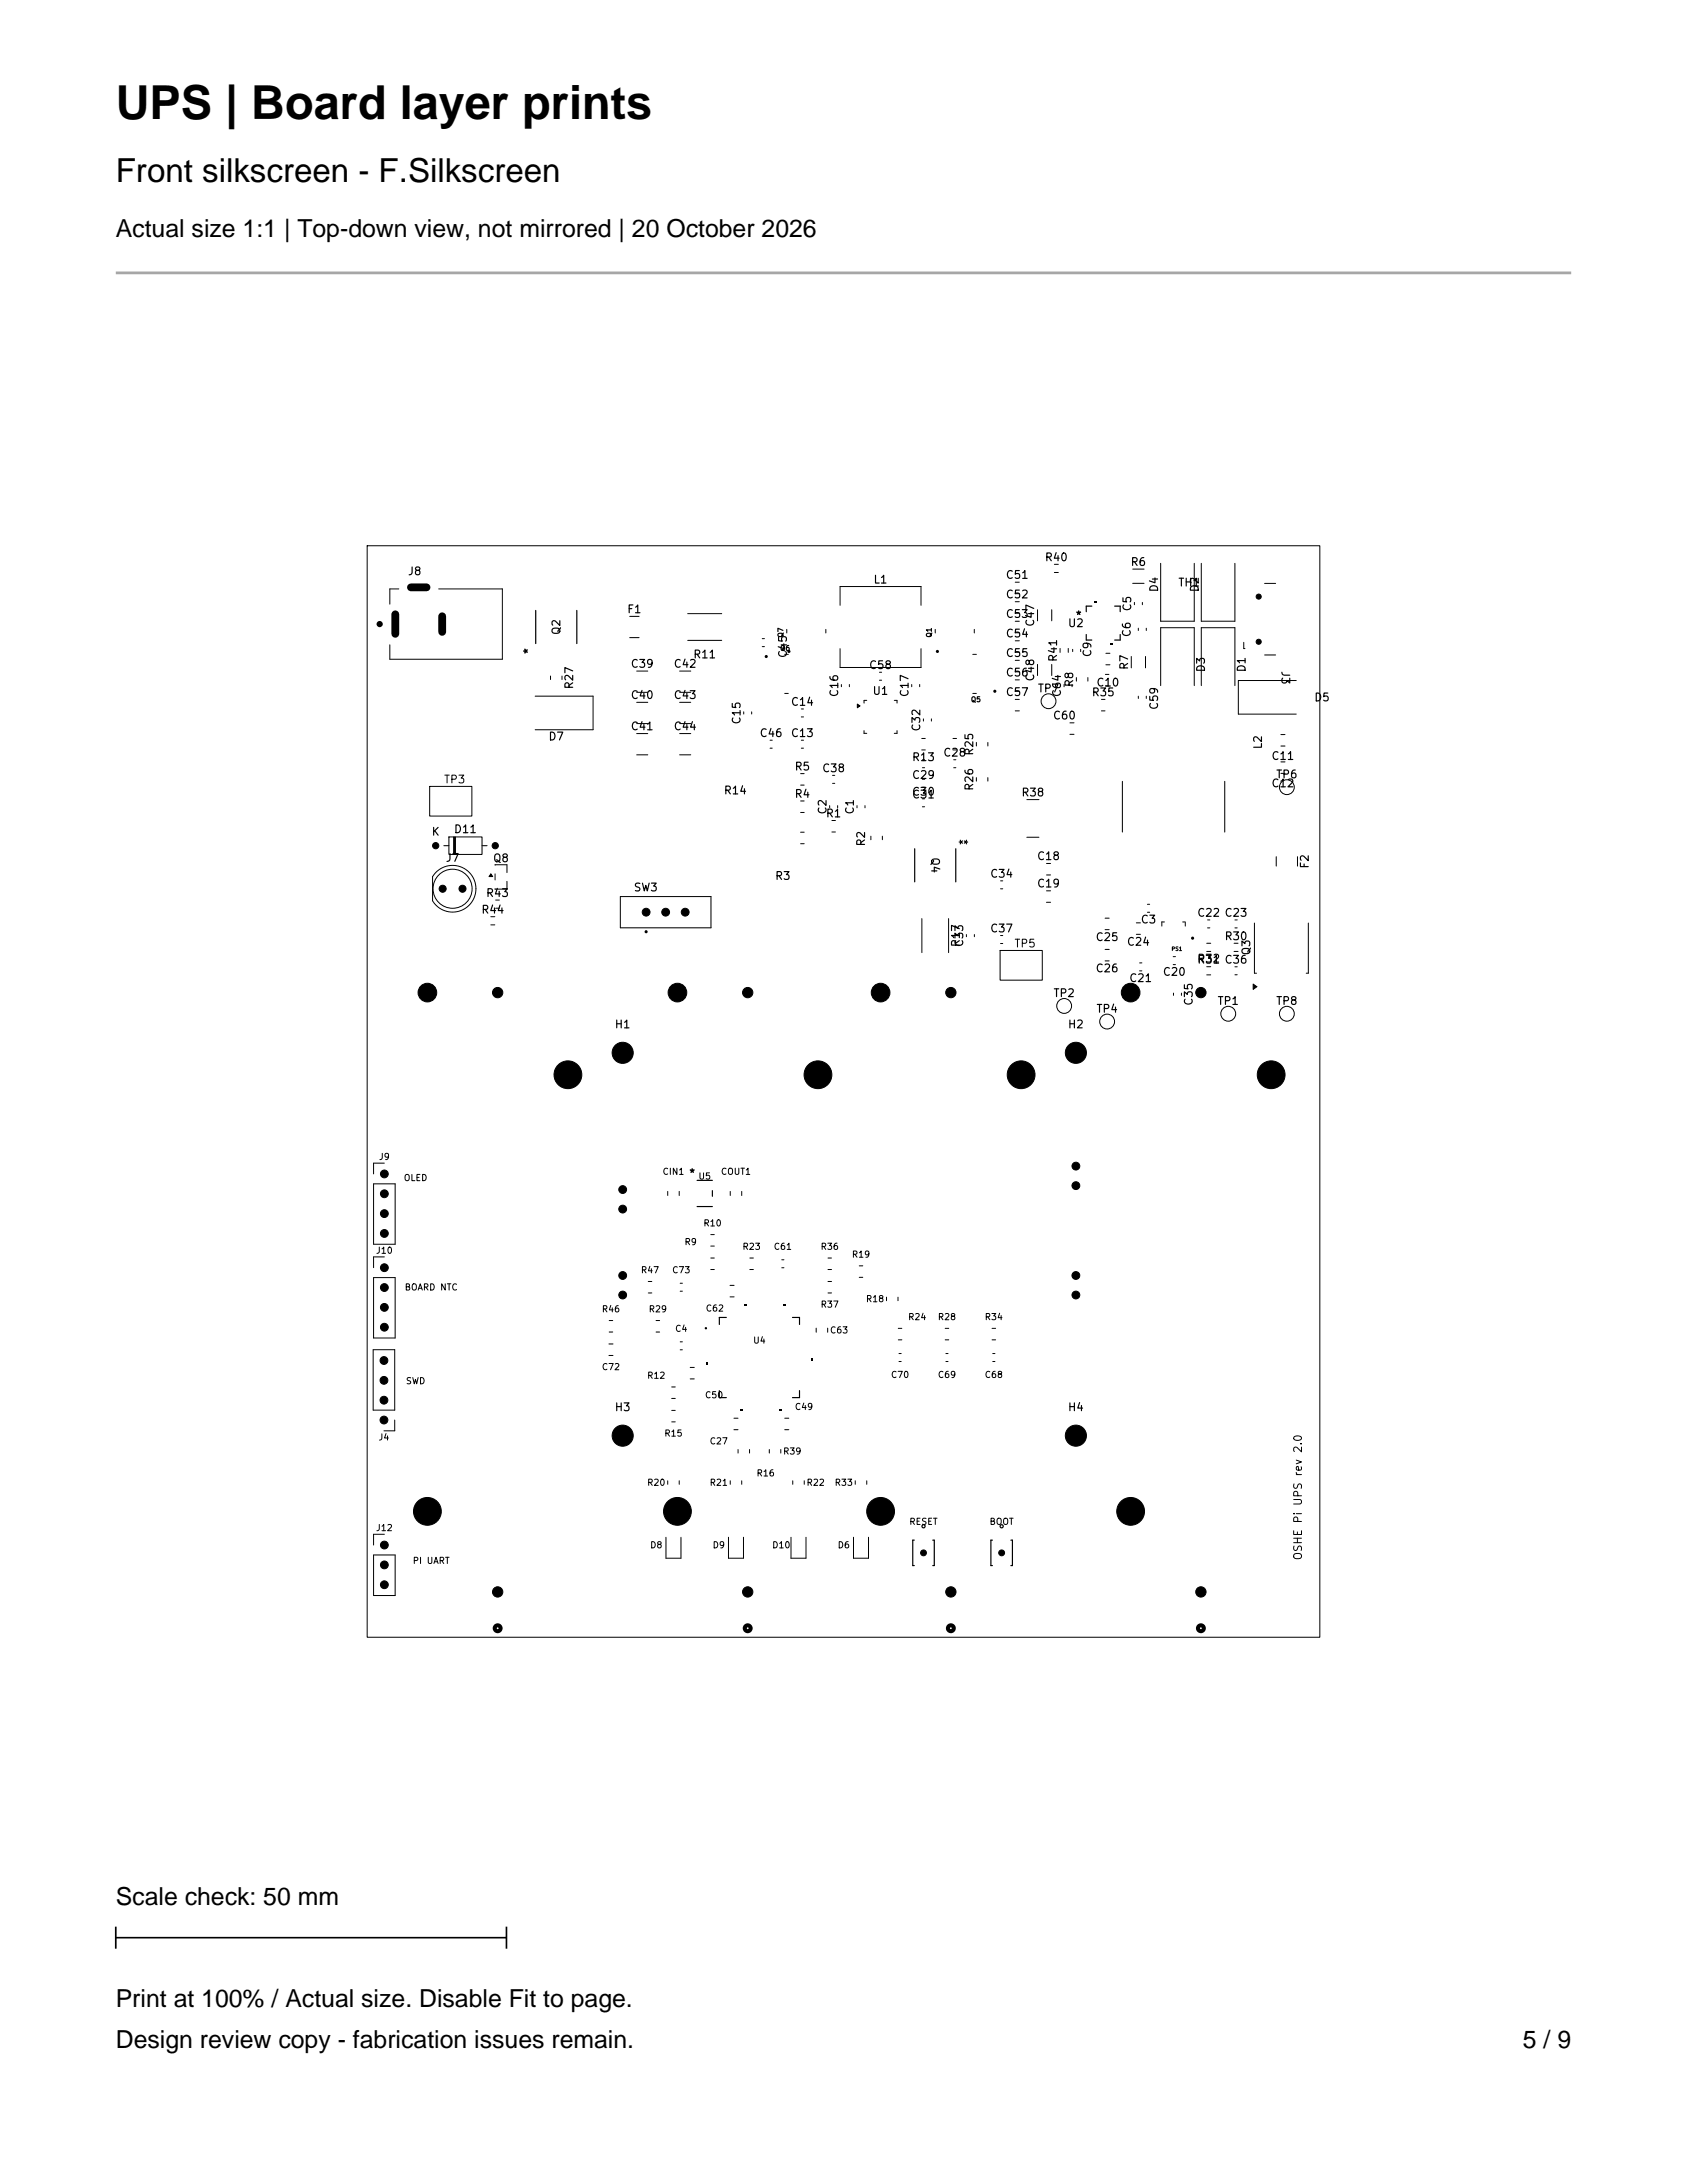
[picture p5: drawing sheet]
<svg xmlns="http://www.w3.org/2000/svg" width="216mm" height="279mm" viewBox="0 0 216 279" stroke-linecap="round" stroke-linejoin="round" font-family="sans-serif">
<defs><g id="words">
<text font-size="6" x="14.8" y="15.2">UPS | Board layer prints</text>
<text font-size="4.2" x="14.8" y="23.3">Front silkscreen - F.Silkscreen</text>
<g font-size="3.2">
<text x="14.8" y="30.3">Actual size 1:1 | Top-down view, not mirrored | 20 October 2026</text>
<text x="14.8" y="243.8">Scale check: 50 mm</text>
<text x="14.8" y="256.8">Print at 100% / Actual size. Disable Fit to page.</text>
<text x="14.8" y="262.1">Design review copy - fabrication issues remain.</text>
<text x="194.9" y="262.1">5 / 9</text>
</g>
<g font-size="1">
<text x="52.1" y="73.9">J8</text>
<text x="111.7" y="74.9">L1</text>
<text x="128.6" y="74.3">C51</text>
<text x="128.6" y="76.8">C52</text>
<text x="133.6" y="72.1">R40</text>
<text x="144.6" y="72.7">R6</text>
<text x="148.4" y="75.9" transform="rotate(-90 148.4 75.9)">D4</text>
<text x="150.7" y="75.3">TH1</text>
<text x="153.6" y="75.9" transform="rotate(-90 153.6 75.9)">D2</text>
<text x="68.3" y="83.8" transform="rotate(-90 68.3 83.8)">*</text>
<text x="71.9" y="81.4" transform="rotate(-90 71.9 81.4)">Q2</text>
<text x="80.2" y="78.7">F1</text>
<text x="128.6" y="81.8">C54</text>
<text x="128.6" y="79.3">C53</text>
<text x="132.6" y="80.3" transform="rotate(-90 132.6 80.3)">C47</text>
<text x="136.6" y="80.5">U2</text>
<text x="137.6" y="79.5">*</text>
<text x="144.9" y="81.6" transform="rotate(-90 144.9 81.6)">C6</text>
<text x="145" y="78.3" transform="rotate(-90 145 78.3)">C5</text>
<text x="73.6" y="88.3" transform="rotate(-90 73.6 88.3)">R27</text>
<text x="80.6" y="85.7">C39</text>
<text x="80.6" y="89.7">C40</text>
<text x="86.1" y="89.7">C43</text>
<text x="86.1" y="85.7">C42</text>
<text x="88.6" y="84.5">R11</text>
<text x="100.9" y="84.3" transform="rotate(-90 100.9 84.3)">C45</text>
<text x="107.5" y="89.3" transform="rotate(-90 107.5 89.3)">C16</text>
<text x="111.1" y="85.9">C58</text>
<text x="111.6" y="89.2">U1</text>
<text x="116.5" y="89.3" transform="rotate(-90 116.5 89.3)">C17</text>
<text x="128.6" y="86.8">C56</text>
<text x="128.6" y="89.3">C57</text>
<text x="128.6" y="84.3">C55</text>
<text x="132.6" y="87.3" transform="rotate(-90 132.6 87.3)">C48</text>
<text x="132.7" y="88.9">TP7</text>
<text x="135.5" y="84.8" transform="rotate(-90 135.5 84.8)">R41</text>
<text x="136" y="89.3" transform="rotate(-90 136 89.3)">C64</text>
<text x="137.6" y="88" transform="rotate(-90 137.6 88)">R8</text>
<text x="139.6" y="89.4">R35</text>
<text x="139.9" y="84.2" transform="rotate(-90 139.9 84.2)">C9</text>
<text x="140.2" y="88.1">C10</text>
<text x="144.6" y="85.8" transform="rotate(-90 144.6 85.8)">R7</text>
<text x="154.4" y="86.1" transform="rotate(-90 154.4 86.1)">D3</text>
<text x="159.6" y="86.1" transform="rotate(-90 159.6 86.1)">D1</text>
<text x="163.8" y="85.8" transform="rotate(90 163.8 85.8)">J3</text>
<text x="70.1" y="95">D7</text>
<text x="80.6" y="93.7">C41</text>
<text x="86.1" y="93.7">C44</text>
<text x="95" y="92.8" transform="rotate(-90 95 92.8)">C15</text>
<text x="97.1" y="94.6">C46</text>
<text x="101.1" y="90.6">C14</text>
<text x="101.1" y="94.6">C13</text>
<text x="118" y="93.7" transform="rotate(-90 118 93.7)">C32</text>
<text x="134.7" y="92.3">C60</text>
<text x="148.4" y="90.9" transform="rotate(-90 148.4 90.9)">C59</text>
<text x="161.7" y="96" transform="rotate(-90 161.7 96)">L2</text>
<text x="168.1" y="90">D5</text>
<text x="56.7" y="100.5">TP3</text>
<text x="92.6" y="101.9">R14</text>
<text x="101.6" y="98.9">R5</text>
<text x="105.1" y="99.1">C38</text>
<text x="116.6" y="99.9">C29</text>
<text x="116.6" y="97.7">R13</text>
<text x="120.6" y="97.1">C28</text>
<text x="124.8" y="101.3" transform="rotate(-90 124.8 101.3)">R26</text>
<text x="124.8" y="96.8" transform="rotate(-90 124.8 96.8)">R25</text>
<text x="162.6" y="101">C12</text>
<text x="162.6" y="97.5">C11</text>
<text x="163.2" y="99.9">TP6</text>
<text x="55.2" y="107.2">K</text>
<text x="58" y="106.9">D11</text>
<text x="101.6" y="102.4">R4</text>
<text x="105.6" y="104.9">R1</text>
<text x="106" y="104.3" transform="rotate(-90 106 104.3)">C2</text>
<text x="109.5" y="104.3" transform="rotate(-90 109.5 104.3)">C1</text>
<text x="116.6" y="102.1">C30</text>
<text x="116.6" y="102.4">C31</text>
<text x="130.6" y="102.2">R38</text>
<text x="57" y="110.5">J7</text>
<text x="63" y="110.6">Q8</text>
<text x="99.1" y="112.9">R3</text>
<text x="110.9" y="108.4" transform="rotate(-90 110.9 108.4)">R2</text>
<text x="118.9" y="109.7" transform="rotate(90 118.9 109.7)">Q4</text>
<text x="124.1" y="108.3" transform="rotate(-90 124.1 108.3)">*</text>
<text x="126.6" y="112.6">C34</text>
<text x="132.6" y="113.8">C19</text>
<text x="132.6" y="110.3">C18</text>
<text x="167.7" y="111.3" transform="rotate(-90 167.7 111.3)">F2</text>
<text x="61.5" y="117.2">R44</text>
<text x="62.1" y="115">R43</text>
<text x="81" y="114.3">SW3</text>
<text x="126.6" y="119.6">C37</text>
<text x="145.9" y="118.4">C3</text>
<text x="153.1" y="117.6">C22 C23</text>
<text x="123.1" y="121.3" transform="rotate(-90 123.1 121.3)">R17</text>
<text x="123.5" y="121.3" transform="rotate(-90 123.5 121.3)">C33</text>
<text x="129.7" y="121.5">TP5</text>
<text x="140.1" y="120.7">C25</text>
<text x="140.1" y="124.7">C26</text>
<text x="144.1" y="121.3">C24</text>
<text x="144.4" y="125.9">C21</text>
<text x="148.7" y="125.1">C20</text>
<text x="153.1" y="123.6">R31 C36</text>
<text x="153.1" y="123.4">R32</text>
<text x="156.6" y="120.6">R30</text>
<text x="160.2" y="122.4" transform="rotate(-90 160.2 122.4)">Q3</text>
<text x="78.6" y="131.9">H1</text>
<text x="134.7" y="127.9">TP2</text>
<text x="136.6" y="131.9">H2</text>
<text x="140.2" y="129.9">TP4</text>
<text x="152.9" y="128.8" transform="rotate(-90 152.9 128.8)">C35</text>
<text x="155.7" y="128.9">TP1</text>
<text x="163.2" y="128.9">TP8</text>
<text x="88.1" y="150.9">*</text>
<text x="78.6" y="180.9">H3</text>
<text x="136.6" y="180.9">H4</text>
<text x="166.9" y="199.8" transform="rotate(-90 166.9 199.8)">OSHE Pi UPS rev 2.0</text>
</g>
<g font-size=".8">
<text x="48.4" y="148.7">J9</text>
<text x="51.6" y="151.4">OLED</text>
<text x="84.7" y="150.6">CIN1</text>
<text x="89.3" y="151.2">U5</text>
<text x="92.2" y="150.6">COUT1</text>
<text x="48" y="160.7">J10</text>
<text x="87.5" y="159.6">R9</text>
<text x="89.9" y="157.2">R10</text>
<text x="94.9" y="160.2">R23</text>
<text x="98.9" y="160.2">C61</text>
<text x="104.9" y="160.2">R36</text>
<text x="108.9" y="161.2">R19</text>
<text x="51.7" y="165.4">BOARD NTC</text>
<text x="81.9" y="163.2">R47</text>
<text x="85.9" y="163.2">C73</text>
<text x="104.9" y="167.6">R37</text>
<text x="110.7" y="166.9">R18</text>
<text x="76.9" y="168.2">R46</text>
<text x="82.9" y="168.2">R29</text>
<text x="86.3" y="170.7">C4</text>
<text x="90.2" y="168.1">C62</text>
<text x="96.3" y="172.2">U4</text>
<text x="106.1" y="170.9">C63</text>
<text x="116.1" y="169.2">R24</text>
<text x="119.9" y="169.2">R28</text>
<text x="125.9" y="169.2">R34</text>
<text x="51.9" y="177.4">SWD</text>
<text x="76.9" y="175.6">C72</text>
<text x="82.7" y="176.7">R12</text>
<text x="90.1" y="179.2">C50</text>
<text x="113.9" y="176.6">C70</text>
<text x="119.9" y="176.6">C69</text>
<text x="125.9" y="176.6">C68</text>
<text x="48.4" y="184.6">J4</text>
<text x="84.9" y="184.1">R15</text>
<text x="90.7" y="185.1">C27</text>
<text x="101.6" y="180.7">C49</text>
<text x="82.7" y="190.4">R20</text>
<text x="90.7" y="190.4">R21</text>
<text x="96.7" y="189.2">R16</text>
<text x="100.1" y="186.4">R39</text>
<text x="103.1" y="190.4">R22</text>
<text x="106.7" y="190.4">R33</text>
<text x="48" y="196.2">J12</text>
<text x="116.3" y="195.4">RESET</text>
<text x="126.6" y="195.4">BOOT</text>
<text x="52.7" y="200.4">PI UART</text>
<text x="83.1" y="198.4">D8</text>
<text x="91.1" y="198.4">D9</text>
<text x="98.7" y="198.4">D10</text>
<text x="107.1" y="198.4">D6</text>
</g>
<g font-size=".6">
<text x="99.8" y="83.5">Q6</text>
<text x="100.4" y="81.7" transform="rotate(-90 100.4 81.7)">Q7</text>
<text x="119.4" y="81.7" transform="rotate(-90 119.4 81.7)">Q1</text>
<text x="124.2" y="90">Q5</text>
</g>
<text font-size=".5" x="149.9" y="121.8">PS1</text>
</g></defs>
<g fill="none" stroke="#000" stroke-width=".13">
<path d="M47 69.9h121.9v139.7h-121.9zM51 75.4h-1.1v1.9M56.1 75.4h8.2v9h-14.4v-1.9M80.6 78.9h1.2M88 78.5h4.4M107.5 77.5v-2.4h10.4v2.4M129.9 79.5h.6M129.9 74.5h.6M129.9 76h.6M129.9 77h.6M129.9 78.5h.6M132.8 78v1.5"/>
<path d="M134.6 78v1.5M134.9 72.2h.5M134.9 73.3h.5M145 74.7h1.4M145 72.8h1.4M145.2 77.1v.3M146.2 77.1v.3M148.5 72.1v7.4h4.3v-7.4M153.7 72.1v7.4h4.3v-7.4M161.8 74.7h1.5M68.5 89.1h7.4v4.3h-7.4M70.5 86.5v.5"/>
<path d="M71.9 86.5v.5M80.6 81.6h1.2M81.5 85.9h1.4M81.5 88.6h1.4M81.5 89.9h1.4M81.5 92.6h1.4M81.5 93.9h1.4M81.5 96.6h1.4M87 85.9h1.4M87 88.6h1.4M87 89.9h1.4M87 92.6h1.4"/>
<path d="M87 93.9h1.4M87 96.6h1.4M88 82h4.4M95.2 91.1v.3M96.2 91.1v.3M97.5 81.7h.3M97.5 82.8h.3M98.5 94.7h.3M98.5 95.8h.3M100.4 88.8h.5M100.4 83.7h.5M100.7 80.6v.4"/>
<path d="M102.5 99h.4M102.5 90.7h.3M102.5 91.8h.3M102.5 94.7h.3M102.5 95.8h.3M105.7 80.6v.4M106.5 99.2h.3M107.5 83v2.4h10.4v-2.4M107.7 87.6v.3M108.7 87.6v.3M109.7 90.1l.4 .3-.4 .2zM110.6 93.5v.4h.3"/>
<path d="M110.9 89.6h-.3v.4M112.5 86h.3M112.5 87.1h.3M114.4 89.6h.4v.4M114.8 93.5v.4h-.4M116.7 87.6v.3M117.7 87.6v.3M118 94.5h.4M118 96h.4M118 97.2h.3M118 98.3h.3M118 99.7h.3"/>
<path d="M118.2 92v.3M119.2 92v.3M119.7 80.6v.4M122 94.5h.4M122 96h.4M122 97.2h.3M122 98.3h.3M124.5 88.8h.5M124.5 83.7h.5M124.7 80.6v.4M125 95v.5M125 99.5v.5"/>
<path d="M126.4 95v.5M126.4 99.5v.5M129.9 89.5h.6M129.9 91h.6M129.9 87h.6M129.9 88.5h.6M129.9 82h.6M129.9 83.5h.6M129.9 81h.6M129.9 84.5h.6M129.9 86h.6M132.8 85v1.5"/>
<path d="M134.6 85v1.5M135.7 83v.5M136.2 87.6v.3M136.7 83v.5M136.9 94h.6M136.9 92.5h.6M137.2 87.6v.3M137.3 83.1v.3M137.8 86.7v.5M138.3 83.1v.3M139.2 86.7v.5M141 89.5h.4"/>
<path d="M141 91h.4M141.5 86.3h.4M141.5 87.8h.4M141.5 83.6h.6M141.5 85.1h.6M144.8 84v1.5M145.7 80.4v.3M145.7 89.1v.3M146.6 84v1.5M146.7 80.4v.3M146.7 89.1v.3M148.5 87.7v-7.4h4.3v7.4"/>
<path d="M153.7 87.7v-7.4h4.3v7.4M159.2 82.2v.8h.1M161.8 83.8h1.5M163.9 97.5h.6M163.9 99h.6M163.9 94h.6M163.9 95.5h.6M165.9 87.1h-7.4v4.3h7.4M55 100.7h5.4v3.7h-5.4zM55.8 111.6a2.99 2.99 0 0 1 4.4 .2 2.99 2.99 0 0 1-.5 4.4 2.99 2.99 0 0 1-4.3-.9v-3.1zM56.8 108.2h.6M57.4 107.1h4.3v2.3h-4.3z"/>
<path d="M58 107.1v2.3M58.2 107.1v2.3M58.3 107.1v2.3M61.7 108.2h.6M62.8 117.3h.5M62.8 118.4h.5M62.8 111.9l.3 .3h-.5zM63.4 110.7h1.5v1M63.4 111.8v.8M63.4 115.2h.5M63.4 116.2h.5M64.9 112.8v1l-1.5-.1"/>
<path d="M79.4 114.7h11.6v4.1h-11.6zM102.5 102.5h.4M102.5 104h.4M102.5 100.5h.4M102.5 106.5h.4M102.5 108h.4M106.2 103.1v.3M106.5 105h.4M106.5 106.5h.4M106.5 100.3h.3M107.2 103.1v.3M109.7 103.1v.3"/>
<path d="M110.7 103.1v.3M111.5 107v.5M112.9 107v.5M118 117.6v4.3M118 102.2h.3M118 103.3h.3M118 100.8h.3M121.4 117.6v4.3M123.7 119.6v.3M124.7 119.6v.3M128 112.7h.3M128 113.8h.3"/>
<path d="M128 119.7h.3M131.4 102.3h1.6M131.4 107.2h1.6M133.9 114h.6M133.9 115.5h.6M133.9 110.5h.6M133.9 112h.6M141.4 117.5h.6M141.4 119h.6M143.6 100v6.5M145.4 118.1h.6M145.4 119.6h.6"/>
<path d="M146.8 115.7h.3M146.8 116.8h.3M149 118h-.3v.5M151.4 118h.3M151.7 118v.5M154.5 117.7h.3M154.5 118.8h.3M156.7 100v6.5M158 117.7h.3M158 118.8h.3M160.5 118.1v6.5h.3M163.3 109.6v1.3"/>
<path d="M166 109.6v1.3M167.4 118.1v6.5h-.2M128 121.7h5.4v3.8h-5.4zM128 120.8h.3M141.4 121.5h.6M141.4 123h.6M145.8 123.2h.3M145.8 124.3h.3M150.1 122.4h.3M150.1 123.5h.3M150.2 127.1v.3M151.2 127.1v.3"/>
<path d="M154.4 120.7h.5M154.4 121.8h.5M154.4 123.7h.5M154.4 124.8h.5M157.9 120.7h.5M157.9 121.8h.5M158 123.7h.3M158 124.8h.3M160.4 125.9l.5 .4-.5 .3zM47.8 151.5h2.8v7.8h-2.8zM49.2 148.9h-1.4v1.4M85.5 152.5v.5"/>
<path d="M86.9 152.5v.5M91 158h.4M91 159.5h.4M93.5 152.5v.5M94.9 152.5v.5M47.8 172.8h2.7v7.7h-2.7zM47.8 163.5h2.8v7.8h-2.8zM49.2 160.9h-1.4v1.4M77.9 172h.6M77.9 173.5h.6M78 169h.4M78 170.5h.4"/>
<path d="M83 164h.4M83 165.5h.4M84 169h.4M84 170.5h.4M86 177.5h.4M86 179h.4M87 164.2h.3M87 165.3h.3M87 171.7h.3M87 172.8h.3M88.3 175h.6M88.3 176.5h.6"/>
<path d="M91 161h.4M91 162.5h.4M93.4 164.5h.6M93.4 166h.6M96 161h.4M96 162.5h.4M100 161.2h.3M100 162.3h.3M104.5 170v.5M105.9 170v.5M106 164h.4M106 165.5h.4"/>
<path d="M106 161h.4M106 162.5h.4M110 162h.4M110 163.5h.4M113.5 166v.5M114.9 166v.5M115 170h.4M115 171.5h.4M115 173.2h.3M115 174.3h.3M121 170h.4M121 171.5h.4"/>
<path d="M121 173.2h.3M121 174.3h.3M127 170h.4M127 171.5h.4M127 173.2h.3M127 174.3h.3M47.8 199h2.8v5.2h-2.8zM49.2 196.4h-1.4v1.4M50.5 181.7v1.4h-1.4M85.2 196.7v2.7h1.9v-2.7M85.5 189.5v.5M86 180.5h.4"/>
<path d="M86 182h.4M86.9 189.5v.5M93.2 196.7v2.7h1.9v-2.7M93.5 189.5v.5M93.9 181.5h.6M93.9 183h.6M94.5 185.5v.5M94.9 189.5v.5M95.9 185.5v.5M98.5 185.5v.5M99.9 185.5v.5M100.4 181.5h.6"/>
<path d="M100.4 183h.6M101.2 196.7v2.7h1.9v-2.7M101.5 189.5v.5M102.9 189.5v.5M109.2 196.7v2.7h2v-2.7M109.5 189.5v.5M110.9 189.5v.5"/>
<circle cx="134.2" cy="89.7" r=".95"/>
<circle cx="57.9" cy="113.7" r="2.5"/>
<circle cx="164.7" cy="100.7" r=".95"/>
<circle cx="136.2" cy="128.7" r=".95"/>
<circle cx="141.7" cy="130.7" r=".95"/>
<circle cx="157.2" cy="129.7" r=".95"/>
<circle cx="164.7" cy="129.7" r=".95"/>
</g>
<g fill="none" stroke="#000" stroke-width=".15">
<path d="M68.6 78.1v4.3M73.8 78.1v4.3M139.7 77.6h-.7v.7M142.6 77.6h.8v.7M139 81.2v.7h.7M143.4 81.2v.7h-.8M117.1 108.6v4.3M122.3 108.6v4.3M89.2 154.4h2M89.2 151.1h2M91.2 152.4v.7M92.1 178v.9h.9"/>
<path d="M93 168.6h-.9v.9M101.4 168.6h.9v.9M102.3 178v.9h-.9M117 197.1h-.2v3.3h.2M119.4 197.1h.2v3.3h-.2M127 197.1h-.2v3.3h.2M129.4 197.1h.2v3.3h-.2"/>
<circle cx="90.3" cy="170" r=".08"/>
<circle cx="118.2" cy="195.3" r=".2"/>
<circle cx="128.2" cy="195.3" r=".2"/>
</g>
<path d="M140 76.9h.4v.2h-.4zM109.7 90.1l.4 .3-.4 .2zM142 82.4h.4v.2h-.4zM62.8 111.9l.3 .3h-.5zM160.4 125.9l.5 .4-.5 .3zM90.3 174.3h.3v.4h-.3zM95.2 166.9h.4v.2h-.4zM100.2 166.9h.4v.2h-.4zM103.8 173.8h.2v.4h-.2zM94.7 180.4h.4v.2h-.4zM99.7 180.4h.4v.2h-.4z" fill="#000"/>
<g fill="none" stroke="#000" stroke-width=".2">
<circle cx="98.1" cy="84" r=".1"/>
<circle cx="101" cy="83.4" r=".1"/>
<circle cx="120" cy="83.4" r=".1"/>
<circle cx="127.3" cy="88.5" r=".1"/>
<circle cx="82.7" cy="119.2" r=".1"/>
<circle cx="152.6" cy="120.1" r=".1"/>
</g>
<circle cx="48.6" cy="79.9" r=".2" fill="none" stroke="#000" stroke-width=".4"/>
<g fill="none" stroke="#000" stroke-width=".51">
<circle cx="63.7" cy="208.4" r=".38"/>
<circle cx="95.7" cy="208.4" r=".38"/>
<circle cx="121.7" cy="208.4" r=".38"/>
<circle cx="153.7" cy="208.4" r=".38"/>
</g>
<g fill="#000" stroke="#000" stroke-width=".13">
<circle cx="161.1" cy="76.4" r=".33"/>
<circle cx="161.1" cy="82.1" r=".33"/>
<circle cx="55.8" cy="108.2" r=".4"/>
<circle cx="56.6" cy="113.7" r=".45"/>
<circle cx="59.2" cy="113.7" r=".45"/>
<circle cx="63.4" cy="108.2" r=".4"/>
<circle cx="82.7" cy="116.7" r=".5"/>
<circle cx="85.2" cy="116.7" r=".5"/>
<circle cx="87.7" cy="116.7" r=".5"/>
<circle cx="54.7" cy="127" r="1.19"/>
<circle cx="63.7" cy="127" r=".66"/>
<circle cx="72.7" cy="137.6" r="1.78"/>
<circle cx="79.7" cy="134.7" r="1.35"/>
<circle cx="86.7" cy="127" r="1.19"/>
<circle cx="95.7" cy="127" r=".66"/>
<circle cx="104.7" cy="137.6" r="1.78"/>
<circle cx="112.7" cy="127" r="1.19"/>
<circle cx="121.7" cy="127" r=".66"/>
<circle cx="130.7" cy="137.6" r="1.78"/>
<circle cx="137.7" cy="134.7" r="1.35"/>
<circle cx="144.7" cy="127" r="1.19"/>
<circle cx="153.7" cy="127" r=".66"/>
<circle cx="162.7" cy="137.6" r="1.78"/>
<circle cx="49.2" cy="155.3" r=".5"/>
<circle cx="49.2" cy="152.8" r=".5"/>
<circle cx="49.2" cy="157.9" r=".5"/>
<circle cx="49.2" cy="150.3" r=".5"/>
<circle cx="79.7" cy="154.7" r=".5"/>
<circle cx="79.7" cy="152.3" r=".5"/>
<circle cx="137.7" cy="151.7" r=".5"/>
<circle cx="137.7" cy="149.3" r=".5"/>
<circle cx="49.1" cy="174.1" r=".5"/>
<circle cx="49.1" cy="176.7" r=".5"/>
<circle cx="49.1" cy="179.2" r=".5"/>
<circle cx="49.2" cy="167.3" r=".5"/>
<circle cx="49.2" cy="164.8" r=".5"/>
<circle cx="49.2" cy="169.9" r=".5"/>
<circle cx="49.2" cy="162.3" r=".5"/>
<circle cx="79.7" cy="165.8" r=".5"/>
<circle cx="79.7" cy="163.2" r=".5"/>
<circle cx="137.7" cy="165.8" r=".5"/>
<circle cx="137.7" cy="163.2" r=".5"/>
<circle cx="49.1" cy="181.8" r=".5"/>
<circle cx="49.2" cy="197.8" r=".5"/>
<circle cx="54.7" cy="193.4" r="1.78"/>
<circle cx="79.7" cy="183.7" r="1.35"/>
<circle cx="86.7" cy="193.4" r="1.78"/>
<circle cx="112.7" cy="193.4" r="1.78"/>
<circle cx="118.2" cy="198.8" r=".37"/>
<circle cx="128.2" cy="198.8" r=".37"/>
<circle cx="137.7" cy="183.7" r="1.35"/>
<circle cx="144.7" cy="193.4" r="1.78"/>
<circle cx="49.2" cy="202.8" r=".5"/>
<circle cx="49.2" cy="200.3" r=".5"/>
<circle cx="63.7" cy="203.7" r=".66"/>
<circle cx="95.7" cy="203.7" r=".66"/>
<circle cx="121.7" cy="203.7" r=".66"/>
<circle cx="153.7" cy="203.7" r=".66"/>
</g>
<path d="M50.6 78.6v2.5M52.6 75.2h2M56.6 78.9v2" fill="none" stroke="#000" stroke-width="1"/>
<path d="M14.8 34.9h186.3" fill="none" stroke="#a6a6a6" stroke-width=".35"/>
<path d="M14.8 248h50M14.8 246.6v2.8M64.8 246.6v2.8" fill="none" stroke="#000" stroke-width=".21"/>
<use href="#words"/>
</svg>
